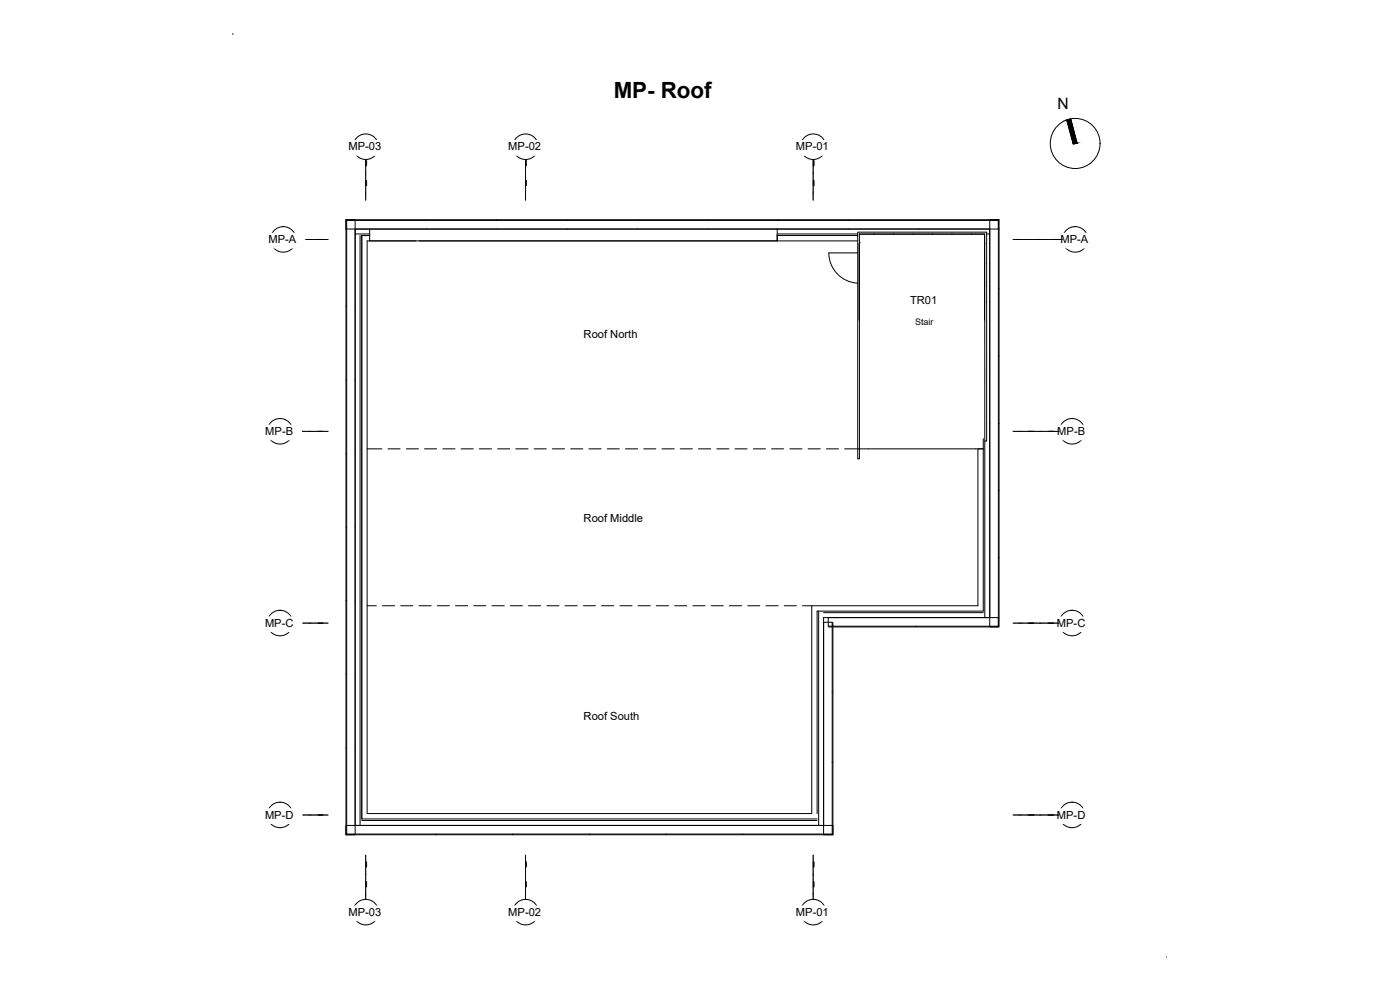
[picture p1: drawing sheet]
<svg xmlns="http://www.w3.org/2000/svg" width="420mm" height="297mm" viewBox="0 0 420 297" stroke-linecap="round" stroke-linejoin="round" font-family="sans-serif">
<defs><g id="words">
<text font-size="6.7" x="184.2" y="29.5">MP- Roof</text>
<text font-size="4.7" x="317.4" y="32.6">N</text>
<g font-size="3.3">
<text x="104.6" y="45.1">MP-03</text>
<text x="152.6" y="45.1">MP-02</text>
<text x="238.9" y="45.1">MP-01</text>
<text x="80.6" y="73">MP-A</text>
<text x="318.2" y="73">MP-A</text>
<text x="273.1" y="91.2">TR01</text>
<text x="175.2" y="101.3">Roof North</text>
<text x="79.6" y="130.6">MP-B</text>
<text x="317.3" y="130.6">MP-B</text>
<text x="175.2" y="156.6">Roof Middle</text>
<text x="79.5" y="188.1">MP-C</text>
<text x="317.2" y="188.1">MP-C</text>
<text x="175.2" y="216">Roof South</text>
<text x="79.5" y="245.7">MP-D</text>
<text x="317.2" y="245.7">MP-D</text>
<text x="104.6" y="274.8">MP-03</text>
<text x="152.6" y="274.8">MP-02</text>
<text x="238.9" y="274.8">MP-01</text>
</g>
<text font-size="2.7" x="274.6" y="97.5">Stair</text>
</g></defs>
<!-- layer: A-WALL -->
<g fill="none" stroke="#000" stroke-width=".3">
<path d="M106.6 70.2h4.3M108.1 70.7v177M110.9 68.7h-4.3v179h140.6v-62.4h49.8v-116.6h-186.1v3.6h13.9M110.9 70.7h-2.3v175h136.6M125.8 72.3h131.6M233.2 70.7v1.6h-123v171.8h133.4v-62.3h49.9v-47.1h1.6h-37.2M233.2 70.7h.1M233.2 70.7h24.2M233.2 70.2h24.2M233.2 68.7v3.6M257.4 69.7h38.7v62.6h-.5l-.1-62.1h-37.6v67.5h-.5zM257.8 73l.1 23z"/>
<path d="M257.9 70.3h37.6v25.7M257.9 72.8h.3M257.9 70.2h.1M262.2 70.2h.1M268.1 70.2h.1M273.9 70.2h.1M279.8 70.2h.1M285.7 70.2h.1M291.5 70.2h.1M295.5 70.2h.1M295.6 73v.1M295.6 78.9v.1"/>
<path d="M296.1 70.2h.9M295.6 84.7v.1M295.6 90.6h.1M295.1 131.6v51.8h-49.9v60.7M295.6 132.3v53M245.7 183.4v64.3M247.2 183.8h47.9M108.6 246.2h136.6"/>
</g>
<!-- layer: A-DOOR -->
<path d="M257.4 75.9h-8.7a9.1 9.1 0 0 0 8.7 9.1" fill="none" stroke="#000" stroke-width=".3"/>
<!-- layer: A-GLAZ-CWMG -->
<path d="M103.8 65.9h2.8v184.6h-2.8zM103.8 66.1h195.8v2.6h-195.8v-2.8h195.8v122.2h-51M104 65.9v184.6M297 65.9h2.8v122.2h-2.8zM248.6 185.3h51v2.6h-51zM250 186.7v63.8h-2.8v-63.8h2.6v63.8M103.8 247.7h146.2v2.8h-146.2zM103.8 250.2h146.2" fill="none" stroke="#000" stroke-width=".3"/>
<!-- layer: S-GRID-IDEN -->
<g fill="none" stroke="#000" stroke-width=".3">
<circle cx="109.8" cy="44" r="3.8"/>
<circle cx="157.7" cy="44" r="3.8"/>
<circle cx="244.1" cy="44" r="3.8"/>
<circle cx="85" cy="71.8" r="3.8"/>
<circle cx="322.7" cy="71.8" r="3.8"/>
<circle cx="84" cy="129.4" r="3.8"/>
<circle cx="321.7" cy="129.4" r="3.8"/>
<circle cx="84" cy="186.9" r="3.8"/>
<circle cx="321.7" cy="186.9" r="3.8"/>
<circle cx="84" cy="244.5" r="3.8"/>
<circle cx="321.7" cy="244.5" r="3.8"/>
<circle cx="109.8" cy="273.7" r="3.8"/>
<circle cx="157.7" cy="273.7" r="3.8"/>
<circle cx="244.1" cy="273.7" r="3.8"/>
</g>
<g fill="#fff" stroke="#fff" stroke-width=".3">
<path d="M152.2 42.2v4.4l13-4.4zM152.2 46.6l13-4.4v4.4z"/>
<path d="M238.5 42.2v4.4l13-4.4zM238.5 46.6l13-4.4v4.4z"/>
<path d="M317.9 70v4.4l11.3-4.4zM317.9 74.4l11.3-4.4v4.4z"/>
<path d="M316.9 127.6v4.4l11.3-4.4zM316.9 132l11.3-4.4v4.4z"/>
<path d="M316.9 185.1v4.4l11.5-4.4zM316.9 189.5l11.5-4.4v4.4z"/>
<path d="M316.9 242.7v4.4l11.5-4.4zM316.9 247.1l11.5-4.4v4.4z"/>
<path d="M104.3 42.2v4.4l13-4.4zM104.3 46.6l13-4.4v4.4z"/>
<path d="M80.2 70v4.4l11.3-4.4zM80.2 74.4l11.3-4.4v4.4z"/>
<path d="M79.3 127.6v4.4l11.2-4.4zM79.3 132l11.2-4.4v4.4z"/>
<path d="M79.1 185.1v4.4l11.6-4.4zM79.1 189.5l11.6-4.4v4.4z"/>
<path d="M79.1 242.7v4.4l11.6-4.4zM79.1 247.1l11.6-4.4v4.4z"/>
<path d="M152.2 271.8v4.4l13-4.4zM152.2 276.2l13-4.4v4.4z"/>
<path d="M238.5 271.8v4.4l13-4.4zM238.5 276.2l13-4.4v4.4z"/>
<path d="M104.3 271.8v4.4l13-4.4zM104.3 276.2l13-4.4v4.4z"/>
</g>
<!-- layer: S-GRID -->
<g fill="none" stroke="#000" stroke-width=".3">
<path d="M109.8 47.9v.1M109.8 48.2h.1M109.8 48.4h.1M109.8 48.7h.1M109.8 48.9h.1M109.8 49.1h.1M109.8 49.3h.1M109.8 49.5h.1M109.8 49.7h.1M109.8 49.8v.5M109.8 50.3v.2M109.8 50.6v.1"/>
<path d="M109.8 50.8v.1M109.8 51v.6M109.8 52.3v.6M109.8 53v.1M109.8 53.2v.2M109.8 53.4v.2M109.8 53.6v.6M109.8 54.2h.1M109.8 54.4h.1M109.8 54.6h.1M109.8 54.8h.1M109.8 55h.1"/>
<path d="M109.8 55.3h.1M109.8 55.5h.1M109.8 55.7h.1M109.8 55.9v.2M109.8 56.1v.2M109.8 56.3v.8M109.8 57.2v.1M109.8 57.4v.1M109.8 57.6v.9M109.8 58.5v.2M109.8 58.7v.2M109.8 58.9v.6"/>
<path d="M109.8 59.6v.1M109.8 59.8v.2M109.8 48.1v.1M109.8 48.3v.1M109.8 48.5v.1M109.8 48.7v.1M109.8 48.9v.1M109.8 49.1v.1M109.8 49.3v.2M109.8 49.5v.2M109.8 51.6v.7M109.8 54.2v.2"/>
<path d="M109.8 54.5v.1M109.8 54.7v.1M109.8 54.9v.1M109.8 55.1v.1M109.8 55.3v.1M109.8 55.5v.1M109.8 55.7v.2M157.7 47.9v.1M157.7 48.2h.1M157.7 48.4h.1M157.7 48.7h.1M157.7 48.9h.1"/>
<path d="M157.7 49.1h.1M157.7 49.3h.1M157.7 49.5h.1M157.7 49.7h.1M157.7 49.8v.5M157.7 50.3v.2M157.7 50.6v.1M157.7 50.8v.1M157.7 51v.6M157.7 52.3v.6M157.7 53v.1M157.7 53.2v.2"/>
<path d="M157.7 53.4v.2M157.7 53.6v.6M157.7 54.2h.1M157.7 54.4h.1M157.7 54.6h.1M157.7 54.8h.1M157.7 55h.1M157.7 55.3h.1M157.7 55.5h.1M157.7 55.7h.1M157.7 55.9v.2M157.7 56.1v.2"/>
<path d="M157.7 56.3v.8M157.7 57.2v.1M157.7 57.4v.1M157.7 57.6v.9M157.7 58.5v.2M157.7 58.7v.2M157.7 58.9v.6M157.7 59.6v.1M157.7 59.8v.2M157.7 48.1v.1M157.7 48.3v.1M157.7 48.5v.1"/>
<path d="M157.7 48.7v.1M157.7 48.9v.1M157.7 49.1v.1M157.7 49.3v.2M157.7 49.5v.2M157.7 51.6v.7M157.7 54.2v.2M157.7 54.5v.1M157.7 54.7v.1M157.7 54.9v.1M157.7 55.1v.1M157.7 55.3v.1"/>
<path d="M157.7 55.5v.1M157.7 55.7v.2M244 47.9v.1M244 48.2h.1M244 48.4h.1M244 48.7h.1M244 48.9h.1M244 49.1h.1M244 49.3h.1M244 49.5h.1M244 49.7h.1M244 49.8v.5"/>
<path d="M244 50.3v.2M244 50.6v.1M244 50.8v.1M244 51v.6M244 52.3v.6M244 53v.1M244 53.2v.2M244 53.4v.2M244 53.6v.6M244 54.2h.1M244 54.4h.1M244 54.6h.1"/>
<path d="M244 54.8h.1M244 55h.1M244 55.3h.1M244 55.5h.1M244 55.7h.1M244 55.9v.2M244 56.1v.2M244 56.3v.8M244 57.2v.1M244 57.4v.1M244 57.6v.9M244 58.5v.2"/>
<path d="M244 58.7v.2M244 58.9v.6M244 59.6v.1M244 59.8v.2M244 48.1v.1M244 48.3v.1M244 48.5v.1M244 48.7v.1M244 48.9v.1M244 49.1v.1M244 49.3v.2M244 49.5v.2"/>
<path d="M244 51.6v.7M244 54.2v.2M244 54.5v.1M244 54.7v.1M244 54.9v.1M244 55.1v.1M244 55.3v.1M244 55.5v.1M244 55.7v.2M88.8 71.9h.3M89.2 71.9h.1M89.2 71.9h.2"/>
<path d="M89.4 71.9h.1M89.4 71.9h.2M89.6 71.9h.1M89.6 71.9h.2M89.8 71.9h.1M89.9 71.9h.1M90 71.9h.1M90.1 71.9h.1M90.2 71.9h.1M90.3 71.9h.1M90.5 71.9h.1M90.7 71.9h.1"/>
<path d="M90.7 71.9h.3M91.1 71.9h.2M91.3 71.9h.2M91.5 71.9h.2M91.7 71.9h.6M92.4 71.9h.1M92.6 71.9h1.1M93.7 71.9h.2M93.9 71.9h.2M94.1 71.9h.8M95 71.9h.2M95.2 71.9h.1"/>
<path d="M95.4 71.9h.1M95.6 71.9h.1M95.8 71.9h.1M95.8 71.9h.2M96 71.9h.1M96 71.9h.2M96.2 71.9h.1M96.3 71.9h.1M96.4 71.9h.1M96.5 71.9h.1M96.6 71.9h.1M96.7 71.9h.1"/>
<path d="M96.8 71.9h.2M97.1 71.9h.5M97.7 71.9h.2M97.9 71.9h.2M98.1 71.9h.2M98.3 71.9h.2M109.8 60v.1M157.7 60v.1M244 60v.1M304 71.9h.2M304.2 71.9h.1M304.2 71.9h.2"/>
<path d="M304.4 71.9h.1M304.4 71.9h.2M304.6 71.9h.1M304.7 71.9h.1M304.8 71.9h.1M304.9 71.9h.1M305 71.9h.1M305.1 71.9h.1M305.3 71.9h.1M305.5 71.9h.1M305.7 71.9h.1M305.9 71.9h.2"/>
<path d="M306.1 71.9h.2M306.3 71.9h.6M306.9 71.9h.2M307.2 71.9h.1M307.4 71.9h.1M307.6 71.9h.9M308.5 71.9h.2M308.7 71.9h.2M308.9 71.9h.6M309.6 71.9h.1M309.8 71.9h.2M310 71.9h.2"/>
<path d="M310.2 71.9h.1M310.4 71.9h.1M310.6 71.9h.1M310.6 71.9h.2M310.8 71.9h.1M310.8 71.9h.2M311 71.9h.1M311.1 71.9h.1M311.2 71.9h.1M311.3 71.9h.1M311.4 71.9h.1M311.5 71.9h.1"/>
<path d="M311.6 71.9h.1M311.7 71.9h.1M311.9 71.9h.1M311.9 71.9h.5M312.5 71.9h.2M312.7 71.9h.2M312.9 71.9h.8M313.8 71.9h1.3M315.1 71.9h.2M315.3 71.9h.2M315.5 71.9h.6M316.2 71.9h.1"/>
<path d="M316.3 71.9h.1M316.4 71.9h.1M316.6 71.9h.1M316.8 71.9h.1M317 71.9h.1M317.2 71.9h.1M317.2 71.9h.2M317.4 71.9h.1M317.4 71.9h.2M317.6 71.9h.1M317.7 71.9h.1M317.8 71.9h.1"/>
<path d="M317.9 71.9h.1M318 71.9h.2M318.2 71.9h.2M318.5 71.9h.3M88.8 129.4h.3M89.2 129.4h.1M89.2 129.4h.2M89.4 129.4h.1M89.4 129.4h.2M89.6 129.4h.1M89.6 129.4h.2M89.8 129.4h.1"/>
<path d="M89.9 129.4h.1M90 129.4h.1M90.1 129.4h.1M90.2 129.4h.1M90.3 129.4h.1M90.5 129.4h.1M90.7 129.4h.1M90.7 129.4h.3M91.1 129.4h.2M91.3 129.4h.2M91.5 129.4h.2M91.7 129.4h.6"/>
<path d="M92.4 129.4h.1M92.6 129.4h1.1M93.7 129.4h.2M93.9 129.4h.2M94.1 129.4h.8M95 129.4h.2M95.2 129.4h.1M95.4 129.4h.1M95.6 129.4h.1M95.8 129.4h.1M95.8 129.4h.2M96 129.4h.1"/>
<path d="M96 129.4h.2M96.2 129.4h.1M96.3 129.4h.1M96.4 129.4h.1M96.5 129.4h.1M96.6 129.4h.1M96.7 129.4h.1M96.8 129.4h.2M97.1 129.4h.5M97.7 129.4h.2M97.9 129.4h.2M98.1 129.4h.2"/>
<path d="M98.3 129.4h.2M304 129.4h.2M304.2 129.4h.2M304.4 129.4h.2M304.7 129.4h.6M305.3 129.4h.2M305.5 129.4h.2M305.7 129.4h1.1M306.9 129.4h.1M307.1 129.4h.1M307.3 129.4h.6M307.9 129.4h.2"/>
<path d="M308.1 129.4h.2M308.3 129.4h.2M308.5 129.4h.1M308.6 129.4h.1M308.7 129.4h.1M308.8 129.4h.1M308.9 129.4h.1M309 129.4h.1M309.1 129.4h.1M309.2 129.4h.1M309.4 129.4h.1M309.6 129.4h.1"/>
<path d="M309.8 129.4h.1M309.8 129.4h.2M310 129.4h.1M310 129.4h.2M310.2 129.4h.6M310.8 129.4h.2M311.1 129.4h.1M311.3 129.4h1.3M312.6 129.4h.8M313.5 129.4h.1M313.7 129.4h.1M313.9 129.4h.5"/>
<path d="M314.5 129.4h.1M314.7 129.4h.1M314.7 129.4h.2M314.9 129.4h.1M314.9 129.4h.2M315.1 129.4h.1M315.2 129.4h.1M315.3 129.4h.1M315.4 129.4h.1M315.5 129.4h.1M315.6 129.4h.1M315.8 129.4h.1"/>
<path d="M316 129.4h.1M316.2 129.4h.1M316.4 129.4h.2M316.6 129.4h.2M316.8 129.4h.6M317.4 129.4h.2M317.7 129.4h.2M88.8 187h.3M89.2 187h.1M89.2 187h.2M89.4 187h.1M89.4 187h.2"/>
<path d="M89.6 187h.1M89.6 187h.2M89.8 187h.1M89.9 187h.1M90 187h.1M90.1 187h.1M90.2 187h.1M90.3 187h.1M90.5 187h.1M90.7 187h.1M90.7 187h.3M91.1 187h.2"/>
<path d="M91.3 187h.2M91.5 187h.2M91.7 187h.6M92.4 187h.1M92.6 187h1.1M93.7 187h.2M93.9 187h.2M94.1 187h.8M95 187h.2M95.2 187h.1M95.4 187h.1M95.6 187h.1"/>
<path d="M95.8 187h.1M95.8 187h.2M96 187h.1M96 187h.2M96.2 187h.1M96.3 187h.1M96.4 187h.1M96.5 187h.1M96.6 187h.1M96.7 187h.1M96.8 187h.2M97.1 187h.5"/>
<path d="M97.7 187h.2M97.9 187h.2M98.1 187h.2M98.3 187h.2M304 187h.2M304.2 187h.2M304.4 187h.2M304.7 187h.6M305.3 187h.2M305.5 187h.2M305.7 187h1.1M306.9 187h.1"/>
<path d="M307.1 187h.1M307.3 187h.6M307.9 187h.2M308.1 187h.2M308.3 187h.2M308.5 187h.1M308.6 187h.1M308.7 187h.1M308.8 187h.1M308.9 187h.1M309 187h.1M309.1 187h.1"/>
<path d="M309.2 187h.1M309.4 187h.1M309.6 187h.1M309.8 187h.1M309.8 187h.2M310 187h.1M310 187h.2M310.2 187h.6M310.8 187h.2M311.1 187h.1M311.3 187h1.3M312.6 187h.8"/>
<path d="M313.5 187h.1M313.7 187h.1M313.9 187h.5M314.5 187h.1M314.7 187h.1M314.7 187h.2M314.9 187h.1M314.9 187h.2M315.1 187h.1M315.2 187h.1M315.3 187h.1M315.4 187h.1"/>
<path d="M315.5 187h.1M315.6 187h.1M315.8 187h.1M316 187h.1M316.2 187h.1M316.4 187h.2M316.6 187h.2M316.8 187h.6M317.4 187h.2M317.7 187h.2M88.8 244.5h.3M89.2 244.5h.1"/>
<path d="M89.2 244.5h.2M89.4 244.5h.1M89.4 244.5h.2M89.6 244.5h.1M89.6 244.5h.2M89.8 244.5h.1M89.9 244.5h.1M90 244.5h.1M90.1 244.5h.1M90.2 244.5h.1M90.3 244.5h.1M90.5 244.5h.1"/>
<path d="M90.7 244.5h.1M90.7 244.5h.3M91.1 244.5h.2M91.3 244.5h.2M91.5 244.5h.2M91.7 244.5h.6M92.4 244.5h.1M92.6 244.5h1.1M93.7 244.5h.2M93.9 244.5h.2M94.1 244.5h.8M95 244.5h.2"/>
<path d="M95.2 244.5h.1M95.4 244.5h.1M95.6 244.5h.1M95.8 244.5h.1M95.8 244.5h.2M96 244.5h.1M96 244.5h.2M96.2 244.5h.1M96.3 244.5h.1M96.4 244.5h.1M96.5 244.5h.1M96.6 244.5h.1"/>
<path d="M96.7 244.5h.1M96.8 244.5h.2M97.1 244.5h.5M97.7 244.5h.2M97.9 244.5h.2M98.1 244.5h.2M98.3 244.5h.2M109.8 256.6v.5M109.8 257.2v.2M109.8 257.4v.2M109.8 257.6v.6M109.8 258.2v.2"/>
<path d="M109.8 258.6h.1M109.8 258.8h.1M109.8 259.1h.1M109.8 259.3h.1M109.8 259.5h.1M109.8 259.7h.1M109.8 259.9h.1M109.8 258.5v.1M109.8 258.7v.1M109.8 258.9v.1M109.8 259.1v.1M109.8 259.3v.1"/>
<path d="M109.8 259.5v.1M109.8 259.7v.2M109.8 259.9v.2M157.7 256.6v.5M157.7 257.2v.2M157.7 257.4v.2M157.7 257.6v.6M157.7 258.2v.2M157.7 258.6h.1M157.7 258.8h.1M157.7 259.1h.1M157.7 259.3h.1"/>
<path d="M157.7 259.5h.1M157.7 259.7h.1M157.7 259.9h.1M157.7 258.5v.1M157.7 258.7v.1M157.7 258.9v.1M157.7 259.1v.1M157.7 259.3v.1M157.7 259.5v.1M157.7 259.7v.2M157.7 259.9v.2M244 256.6v.5"/>
<path d="M244 257.2v.2M244 257.4v.2M244 257.6v.6M244 258.2v.2M244 258.6h.1M244 258.8h.1M244 259.1h.1M244 259.3h.1M244 259.5h.1M244 259.7h.1M244 259.9h.1M244 258.5v.1"/>
<path d="M244 258.7v.1M244 258.9v.1M244 259.1v.1M244 259.3v.1M244 259.5v.1M244 259.7v.2M244 259.9v.2M304 244.5h.2M304.2 244.5h.2M304.4 244.5h.2M304.7 244.5h.6M305.3 244.5h.2"/>
<path d="M305.5 244.5h.2M305.7 244.5h1.1M306.9 244.5h.1M307.1 244.5h.1M307.3 244.5h.6M307.9 244.5h.2M308.1 244.5h.2M308.3 244.5h.2M308.5 244.5h.1M308.6 244.5h.1M308.7 244.5h.1M308.8 244.5h.1"/>
<path d="M308.9 244.5h.1M309 244.5h.1M309.1 244.5h.1M309.2 244.5h.1M309.4 244.5h.1M309.6 244.5h.1M309.8 244.5h.1M309.8 244.5h.2M310 244.5h.1M310 244.5h.2M310.2 244.5h.6M310.8 244.5h.2"/>
<path d="M311.1 244.5h.1M311.3 244.5h1.3M312.6 244.5h.8M313.5 244.5h.1M313.7 244.5h.1M313.9 244.5h.5M314.5 244.5h.1M314.7 244.5h.1M314.7 244.5h.2M314.9 244.5h.1M314.9 244.5h.2M315.1 244.5h.1"/>
<path d="M315.2 244.5h.1M315.3 244.5h.1M315.4 244.5h.1M315.5 244.5h.1M315.6 244.5h.1M315.8 244.5h.1M316 244.5h.1M316.2 244.5h.1M316.4 244.5h.2M316.6 244.5h.2M316.8 244.5h.6M317.4 244.5h.2"/>
<path d="M317.7 244.5h.2M109.8 260.1h.1M109.8 260.3v.8M109.8 261.2v.1M109.8 261.4v.1M109.8 261.6v1.1M109.8 262.7v.2M109.8 262.9v.9M109.8 263.8v.2M109.8 264v.2M109.8 264.2v.4M109.8 264.6h.1"/>
<path d="M109.8 264.8h.1M109.8 265h.1M109.8 265.2h.1M109.8 265.4h.1M109.8 265.7h.1M109.8 265.9h.1M109.8 266.1h.1M109.8 266.1v.4M109.8 266.5v.2M109.8 266.7v.2M109.8 266.9v.8M109.8 267.8v.1"/>
<path d="M109.8 268v1.1M109.8 269.1v.2M109.8 269.3v.2M109.8 269.6v.3M109.8 260.2v.1M109.8 264.6v.2M109.8 264.9v.1M109.8 265.1v.1M109.8 265.3v.1M109.8 265.5v.1M109.8 265.7v.1M109.8 265.9v.1"/>
<path d="M157.7 260.1h.1M157.7 260.3v.8M157.7 261.2v.1M157.7 261.4v.1M157.7 261.6v1.1M157.7 262.7v.2M157.7 262.9v.9M157.7 263.8v.2M157.7 264v.2M157.7 264.2v.4M157.7 264.6h.1M157.7 264.8h.1"/>
<path d="M157.7 265h.1M157.7 265.2h.1M157.7 265.4h.1M157.7 265.7h.1M157.7 265.9h.1M157.7 266.1h.1M157.7 266.1v.4M157.7 266.5v.2M157.7 266.7v.2M157.7 266.9v.8M157.7 267.8v.1M157.7 268v1.1"/>
<path d="M157.7 269.1v.2M157.7 269.3v.2M157.7 269.6v.3M157.7 260.2v.1M157.7 264.6v.2M157.7 264.9v.1M157.7 265.1v.1M157.7 265.3v.1M157.7 265.5v.1M157.7 265.7v.1M157.7 265.9v.1M244 260.1h.1"/>
<path d="M244 260.3v.8M244 261.2v.1M244 261.4v.1M244 261.6v1.1M244 262.7v.2M244 262.9v.9M244 263.8v.2M244 264v.2M244 264.2v.4M244 264.6h.1M244 264.8h.1M244 265h.1"/>
<path d="M244 265.2h.1M244 265.4h.1M244 265.7h.1M244 265.9h.1M244 266.1h.1M244 266.1v.4M244 266.5v.2M244 266.7v.2M244 266.9v.8M244 267.8v.1M244 268v1.1M244 269.1v.2"/>
<path d="M244 269.3v.2M244 269.6v.3M244 260.2v.1M244 264.6v.2M244 264.9v.1M244 265.1v.1M244 265.3v.1M244 265.5v.1M244 265.7v.1M244 265.9v.1"/>
</g>
<!-- layer: A-ANNO-NOTE -->
<path d="M316.9 28.4v6.2l5.8-6.2zM322.7 28.4v6.2h-5.8z" fill="#fff" stroke="#fff" stroke-width=".3"/>
<g fill="none" stroke="#000" stroke-width=".3">
<path d="M320.2 36l1.1-.3 1.9 7.2-1.1 .3zM320.7 35.8l2 7.3"/>
<circle cx="322.6" cy="43" r="7.5"/>
</g>
<g fill="#000" stroke="#000" stroke-width=".3">
<path d="M320.2 36h1.2l1.8 6.9zM320.2 36l1.1-.3 .1 .3z"/>
<path d="M320.2 36l1.8 6.9h1.2zM322 42.9h1.2l-1.1 .3z"/>
</g>
<!-- layer: 0 -->
<path d="M69.7 10.2h.1M350.1 287.2h.1" fill="none" stroke="#000" stroke-width=".3"/>
<!-- layer: Divider -->
<g fill="none" stroke="#000" stroke-width=".3">
<path d="M110.2 134.7h4.4M116.4 134.7h3.7M121.9 134.7h3.7M127.4 134.7h3.6M132.9 134.7h3.7M138.4 134.7h3.6M143.8 134.7h3.7M149.3 134.7h3.7M154.8 134.7h3.7M160.3 134.7h3.6M165.8 134.7h3.6M171.3 134.7h3.6"/>
<path d="M176.7 134.7h3.7M182.2 134.7h3.7M187.7 134.7h3.7M193.2 134.7h3.6M198.7 134.7h3.6M204.2 134.7h3.6M209.6 134.7h3.7M215.1 134.7h3.7M220.6 134.7h3.6M226.1 134.7h3.6M231.5 134.7h3.7M237.1 134.7h3.6"/>
<path d="M242.5 134.7h3.7M248 134.7h3.7M253.5 134.7h4.4M110.2 181.8h2.7M114.8 181.8h3.6M120.3 181.8h3.6M125.7 181.8h3.7M131.2 181.8h3.7M136.7 181.8h3.7M142.2 181.8h3.6M147.6 181.8h3.7M153.1 181.8h3.7"/>
<path d="M158.6 181.8h3.6M164.1 181.8h3.7M169.6 181.8h3.6M175.1 181.8h3.6M180.5 181.8h3.7M186 181.8h3.7M191.5 181.8h3.6M197 181.8h3.6M202.5 181.8h3.6M207.9 181.8h3.7M213.4 181.8h3.7M218.9 181.8h3.7"/>
<path d="M224.4 181.8h3.6M229.9 181.8h3.6M235.4 181.8h3.6M240.8 181.8h2.8"/>
</g>
<use href="#words"/>
</svg>
